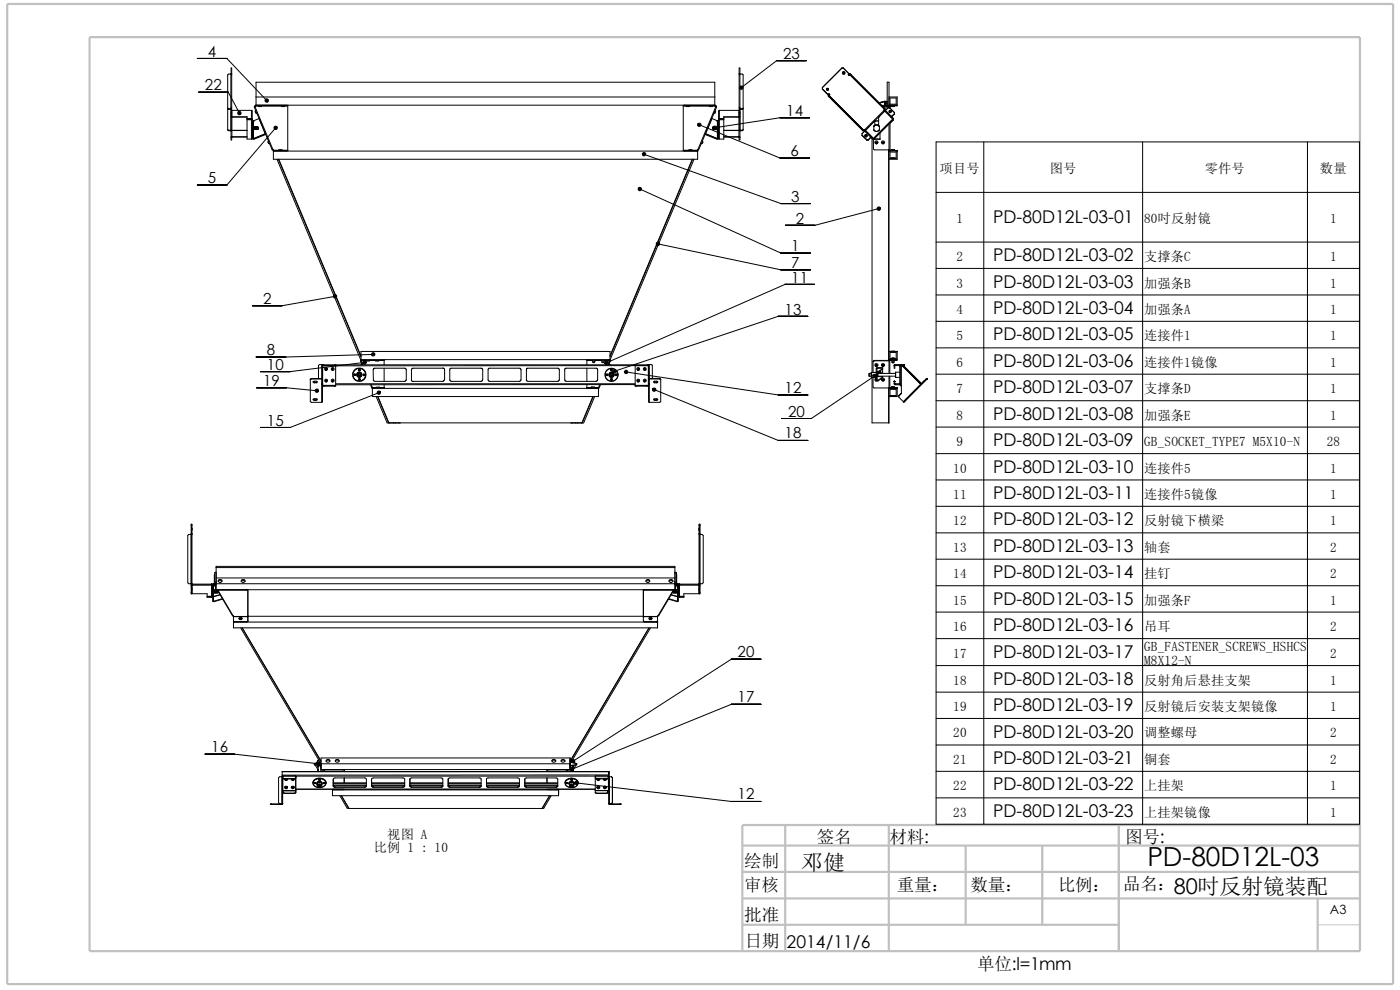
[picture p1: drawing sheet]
<svg xmlns="http://www.w3.org/2000/svg" width="297mm" height="210mm" viewBox="0 0 297 210" stroke-linecap="round" stroke-linejoin="round" font-family="sans-serif">
<defs><g id="words">
<text font-size="5.6" x="243.4" y="183.7">PD-80D12L-03</text>
<g font-size="4.6">
<text x="170" y="184.5">邓健</text>
<text x="249" y="189.7">80吋反射镜装配</text>
</g>
<g font-size="3.7">
<text x="210.7" y="47.3">PD-80D12L-03-01</text>
<text x="210.7" y="55.4">PD-80D12L-03-02</text>
<text x="210.7" y="61">PD-80D12L-03-03</text>
<text x="210.7" y="66.6">PD-80D12L-03-04</text>
<text x="210.7" y="72.2">PD-80D12L-03-05</text>
<text x="210.7" y="77.8">PD-80D12L-03-06</text>
<text x="210.7" y="83.4">PD-80D12L-03-07</text>
<text x="210.7" y="89">PD-80D12L-03-08</text>
<text x="210.7" y="94.6">PD-80D12L-03-09</text>
<text x="210.7" y="100.2">PD-80D12L-03-10</text>
<text x="210.7" y="105.8">PD-80D12L-03-11</text>
<text x="210.7" y="111.5">PD-80D12L-03-12</text>
<text x="210.7" y="117.1">PD-80D12L-03-13</text>
<text x="210.7" y="122.7">PD-80D12L-03-14</text>
<text x="210.7" y="128.3">PD-80D12L-03-15</text>
<text x="210.7" y="133.9">PD-80D12L-03-16</text>
<text x="210.7" y="139.6">PD-80D12L-03-17</text>
<text x="210.7" y="145.2">PD-80D12L-03-18</text>
<text x="210.7" y="150.8">PD-80D12L-03-19</text>
<text x="210.7" y="156.5">PD-80D12L-03-20</text>
<text x="210.7" y="162.1">PD-80D12L-03-21</text>
<text x="210.7" y="167.6">PD-80D12L-03-22</text>
<text x="210.7" y="173.3">PD-80D12L-03-23</text>
<text x="173.3" y="178.8">签名</text>
<text x="188.7" y="178.8">材料:</text>
<text x="238.7" y="178.8">图号:</text>
<text x="157.9" y="183.9">绘制</text>
<text x="157.9" y="189">审核</text>
<text x="190.2" y="189">重量：</text>
<text x="205.9" y="189">数量：</text>
<text x="224.4" y="189">比例：</text>
<text x="238.3" y="188.8">品名：</text>
<text x="157.9" y="195.4">批准</text>
<text x="158" y="200.8">日期</text>
<text x="166.9" y="201.2">2014/11/6</text>
<text x="207.3" y="205.7">单位:l=1mm</text>
</g>
<g font-size="3.2">
<text x="44.1" y="12">4</text>
<text x="166.1" y="12.5">23</text>
<text x="43.5" y="19.2">22</text>
<text x="166.8" y="24.6">14</text>
<text x="167.7" y="33.1">6</text>
<text x="44.1" y="38.9">5</text>
<text x="167.8" y="42.8">3</text>
<text x="168.8" y="47.4">2</text>
<text x="167.8" y="53.3">1</text>
<text x="167.8" y="56.8">7</text>
<text x="167.8" y="59.9">11</text>
<text x="55.8" y="64.5">2</text>
<text x="166.5" y="66.7">13</text>
<text x="56.6" y="75.4">8</text>
<text x="55.8" y="81.9">19</text>
<text x="56.6" y="78.4">10</text>
<text x="166.5" y="83.4">12</text>
<text x="167.2" y="88.4">20</text>
<text x="56.6" y="90.3">15</text>
<text x="166.5" y="93">18</text>
<text x="156.5" y="139.4">20</text>
<text x="156.5" y="149">17</text>
<text x="44.8" y="159.6">16</text>
<text x="156.5" y="169.6">12</text>
</g>
<g font-size="2.8">
<text x="199.3" y="36.7">项目号</text>
<text x="222.7" y="36.7">图号</text>
<text x="255.6" y="36.7">零件号</text>
<text x="280" y="36.7">数量</text>
<text x="202.9" y="47.3">1</text>
<text x="242.7" y="47.3">80吋反射镜</text>
<text x="282.2" y="47.3">1</text>
<text x="202.9" y="55.4">2</text>
<text x="242.7" y="55.4">支撑条C</text>
<text x="282.2" y="55.4">1</text>
<text x="202.9" y="61">3</text>
<text x="242.7" y="61">加强条B</text>
<text x="282.2" y="61">1</text>
<text x="202.9" y="66.6">4</text>
<text x="242.7" y="66.6">加强条A</text>
<text x="282.2" y="66.6">1</text>
<text x="202.9" y="72.2">5</text>
<text x="202.9" y="77.8">6</text>
<text x="242.7" y="72.2">连接件1</text>
<text x="242.7" y="77.8">连接件1镜像</text>
<text x="282.2" y="72.2">1</text>
<text x="282.2" y="77.8">1</text>
<text x="202.9" y="83.4">7</text>
<text x="242.7" y="83.4">支撑条D</text>
<text x="282.2" y="83.4">1</text>
<text x="202.9" y="89">8</text>
<text x="242.7" y="89">加强条E</text>
<text x="282.2" y="89">1</text>
<text x="202.9" y="94.6">9</text>
<text x="242.7" y="94.6">GB_SOCKET_TYPE7 M5X10-N</text>
<text x="281.5" y="94.6">28</text>
<text x="202.2" y="100.2">10</text>
<text x="242.7" y="100.2">连接件5</text>
<text x="282.2" y="100.2">1</text>
<text x="202.2" y="105.8">11</text>
<text x="242.7" y="105.8">连接件5镜像</text>
<text x="282.2" y="105.8">1</text>
<text x="202.2" y="111.5">12</text>
<text x="242.7" y="111.5">反射镜下横梁</text>
<text x="282.2" y="111.5">1</text>
<text x="202.2" y="117.1">13</text>
<text x="242.7" y="117.1">轴套</text>
<text x="282.2" y="117.1">2</text>
<text x="202.2" y="122.7">14</text>
<text x="242.7" y="122.7">挂钉</text>
<text x="282.2" y="122.7">2</text>
<text x="202.2" y="128.3">15</text>
<text x="242.7" y="128.3">加强条F</text>
<text x="282.2" y="128.3">1</text>
<text x="202.2" y="133.9">16</text>
<text x="242.7" y="133.9">吊耳</text>
<text x="282.2" y="133.9">2</text>
<text x="202.2" y="139.5">17</text>
<text x="242.7" y="138.1">GB_FASTENER_SCREWS_HSHCS</text>
<text x="242.7" y="141">M8X12-N</text>
<text x="282.2" y="139.5">2</text>
<text x="202.2" y="145.2">18</text>
<text x="242.7" y="145.2">反射角后悬挂支架</text>
<text x="282.2" y="145.2">1</text>
<text x="202.2" y="150.8">19</text>
<text x="242.7" y="150.8">反射镜后安装支架镜像</text>
<text x="282.2" y="150.8">1</text>
<text x="202.2" y="156.4">20</text>
<text x="242.7" y="156.4">调整螺母</text>
<text x="282.2" y="156.4">2</text>
<text x="202.2" y="162.1">21</text>
<text x="202.2" y="167.6">22</text>
<text x="242.7" y="162.1">铜套</text>
<text x="242.7" y="167.6">上挂架</text>
<text x="282.2" y="162.1">2</text>
<text x="282.2" y="167.6">1</text>
<text x="202.2" y="173.3">23</text>
<text x="242.7" y="173.3">上挂架镜像</text>
<text x="282.2" y="173.3">1</text>
<text x="82.2" y="177.9">视图 A</text>
<text x="79.3" y="180.7">比例 1 : 10</text>
</g>
<text font-size="2.7" x="282.1" y="193.8">A3</text>
</g></defs>
<path d="M279.5 196.2h9" fill="none" stroke="#c0c0c0" stroke-width=".21"/>
<g fill="none" stroke="#c0c0c0" stroke-width=".47">
<path d="M1.5 .8h294v207.9h-294zM19 7.9h269.5v193.9h-269.5zM157.5 179.4h131M166.6 175v26.8M188.6 175v26.8M204.9 179.4v16.8M221.1 179.4v16.8M237.4 175v26.8M288.5 175h-131v26.8M157.5 185h131M157.5 190.6h131M157.5 196.2h79.9"/>
<path d="M279.5 190.6v11.2"/>
</g>
<g fill="none" stroke="#000" stroke-width=".21">
<path d="M41.9 12.4h6.2l8.5 8.9M42.2 19.6h6.2l2.4 4.4M49 15.7h.1M49.1 15.8v-.1h-.6l-.2 .2v11.7l.2 .1M156.8 15.8l.6-.1 .2 .2v11.7l-.2 .1M156.8 15.7h.2M171 12.9h-6.2l-7.5 5.7M174.5 18.9h.1M174.5 18.9l1.2 1.2M174.5 18.6v.3M174.5 18.6h.1M175.3 19l.1-.2h.2l.2 .2"/>
<path d="M175.7 19.1a.21 .21 0 0 1-.4-.1 .21 .21 0 0 1 .3-.3 .21 .21 0 0 1 .1 .3v.1M175.9 19.9l-.2 .2M175.9 19.9l.1 .2-.1 .1M175.9 19.9h.1M178.8 15.5a.23 .23 0 0 1 .2-.2 .23 .23 0 0 1 .2 .2M178.9 14.4l1.2 1.3M178.9 14.4h-.3l-4.1 4.2M180.1 15.7h.1M180.1 15.7l-.1 .1 .1 .2M180.1 16h.1M180.3 15.8h.1M180.3 15.8l7.3 7.4"/>
<path d="M180.3 15.8l-.2 .2M180.3 15.8l7.2 7.2M180.4 15.7l-.1 .1M180.4 15.7h.1M180.4 15.7l7.3 7.4M180.6 15.9l-.2 .1M48.3 22.9l.2 .2M48.3 23l.2 .2M48.3 27.5l.2 .1M48.5 23.1h.5M48.5 23.2h.5M48.5 27.7h.5"/>
<path d="M48.5 23.1v.1M48.5 27.6v.1M49 23.1h.1M49 23.2h.1M49 27.5l.1 .1h3.3M49 24.2h.1M49 23.9h.1M49 22.9h.1M49.1 27.6h-.6M49.1 24.7l-.1 .1h3.4M49.1 24.7l3.3 .1v4.7h.9M49.1 23.4l.1 .1"/>
<path d="M49.1 27.6l-.1 .1M49.1 24.7v-10.3h-.1v13.3M49.2 29.1h-.1M49.2 29.1v-5.7h4.1v6.1M49.2 29.1h3.2M52.4 25.2l.9 .1M52.4 25.1h1.1v.2M52.4 29h-3.3l-.1 .1h.1M52.4 27.7h-3.3l-.1 2h.1v-.6M52.4 25.3h1.1M53.1 25.2v.1M53.3 23.5h.2v5.9l-.2 .1"/>
<path d="M53.5 25.3l-.1 .1h-1M53.5 26.8v.8M53.7 26.9l.1 .1M53.8 27v.4M53.8 29.4h.1M53.8 29.4l-.1 .1M53.8 27l-.1-1.3v3.8M53.8 27.4h.9M53.8 27h.9M53.8 27.4l-.1 .1M53.8 27.4v.1M53.8 27.4v2"/>
<path d="M53.8 27v.5M53.8 27.4l.1 .1M53.8 26.9v.1M53.8 26.9l.1 .1M53.8 26.9l.1 .6M53.9 27v.4M53.9 27.5h.7M53.9 27.4l.1 .1M53.9 26.9v.1M53.9 27.4v.1M53.9 26.9l.1 .1M53.9 26.9l.1 .6"/>
<path d="M54 27v.4M54 27.4l.1 .1M54 26.9v.1M54 27.4v.1M54 26.9l.1 .1M54 26.9l.1 .6M54.1 27v.4M54.1 27.4v.1M54.1 26.9v.1M54.1 26.9v.6M54.1 22.6l-.2 .1 3.8 9.1 .2-.1M54.1 22.6h.1v-.3h97.5v.3h.1"/>
<path d="M54.1 22.6l3.8 9.1M54.1 27l.1 .4M54.2 27.4v.1M54.2 26.9l-.1 .1M54.2 27.4l-.1 .1M54.2 26.9v.1M54.2 26.9v.6M54.2 27l.1 .4M54.2 22.4l-.2 .1 .1 .1M54.3 27.4v.1M54.3 26.9l-.1 .1M54.3 27.4l-.1 .1"/>
<path d="M54.3 26.9v.1M54.3 23.5a.34 .34 0 0 0-.1 .3 .34 .34 0 0 0 .3 .2M54.3 26.9v.6M54.3 27l.1 .4M54.3 20.6h97.3M54.3 22.3v-4.9h97.3v4.9M54.4 27.4v.1M54.4 26.9l-.1 .1M54.4 27.4l-.1 .1M54.4 26.9v.1M54.4 26.9v.6M54.4 27v.4"/>
<path d="M54.4 27.4l.1 .1M54.4 26.9l.1 .1M54.4 26.9l.1 .6M54.4 22.3v.1M54.5 27v.4M54.5 26.9v.5M54.5 26.9v.1M54.5 27.4v.1M54.5 26.9l.1 .1M54.5 26.9l.1 .6M54.6 27v.4M54.6 27.4l.1 .1"/>
<path d="M54.6 26.9v.1M54.6 26.9l.1 .4M54.6 27l.1 .4M54.7 26.9v.1M54.7 27.1v.2M54.7 27.1v.3M54.7 27.3v.2M54.7 26.9v.2M54.7 27v.4M54.7 27.3v.1M54.7 27v.3M54.7 27v.5"/>
<path d="M54.9 22.4v.2h.6v-.2M54.9 22.5l-.7-.1h6.8l-.6 .1M54.9 25.1h.1M54.9 25.1l-1 .6h-.3v3.8h.1M54.9 25.1l1.4 3.3M55.5 22.5h4.3M56.3 28.4h.1M56.3 28.4l-2.5 1M56.3 28.4v.1l-2.5 1v-.1M56.9 29.9v.1a.39 .39 0 0 0 .3 .5M57.9 31.7l.1 .3M57.9 31.7l.1 2.1h90v-2.1"/>
<path d="M58 32h90M58.2 31.9v.1M58.5 27.1l-10.4 12.1h-6.2M58.8 33.8l17.8 42.7M59.1 33.8l17.5 41.9M59.1 33.8l17.5 41.7M59.2 31.9v-.2h.6v.2M59.2 31.9h-1.2h3h-1.2M59.8 22.4v.2h.6v-.2M60.8 22.3v.1M60.8 31.9v.1M61 22.3v9.7"/>
<path d="M136.6 32.7l29.1 10.5h6.2M144.9 22.3v9.7M145.2 22.3v.1M145.2 31.9v.1M145.6 22.4v.2h.6v-.2M145.6 22.5l-.7-.1h6.8l-.6 .1M146.2 31.9v-.2h.6v.2M146.2 31.9h-1.3h3.1h-1.2M146.2 22.5h4.3M146.9 33.8l-17.5 41.7M146.9 33.8l-17.5 41.9M147.2 33.8l-17.8 42.7"/>
<path d="M147.8 31.9v.1M148 31.7h.1M148.1 31.7l-.1 .3M148.3 26.5l17.2 7h6.2M149 29.9l.1 .3-.3 .3M149.7 28.4h.1M149.7 28.4l-.1 .1 2.5 1 .1-.1M149.7 28.4l2.5 1M150.5 22.4v.2h.6v-.2M151 25.1h.1M151 25.1l1.1 .6h.3v3.8h-.2M151 25.1l-1.3 3.3"/>
<path d="M151.3 27v.3M151.3 27v.1M151.3 27.1v.3M151.3 27v.4M151.3 26.9v.1M151.3 27.4v.1M151.3 27.1v.2M151.3 26.9v.2M151.3 26.9v.5h.9M151.3 27.3v.2M151.3 27.1v.4M151.3 27l.1 .4"/>
<path d="M151.3 27h.9M151.3 27.5h.8M151.4 26.9v.1M151.4 27.4l-.1 .1M151.4 26.9l-.1 .1M151.4 27.4v.1M151.4 26.9v.6M151.4 27l.1 .4M151.5 26.9v.1M151.5 27.4l-.1 .1M151.5 26.9l-.1 .1M151.5 27.4v.1"/>
<path d="M151.5 26.9v.6M151.5 27l.1 .4M151.5 22.3v.1M151.6 26.9v.1M151.6 27.4l-.1 .1M151.6 26.9l-.1 .1M151.6 27.4v.1M151.6 26.9v.6M151.6 27v.4M151.6 26.9l.1 .1M151.6 27.4l.1 .1M151.6 26.9l.1 .6"/>
<path d="M151.7 27v.4M151.7 26.9l.1 .1M151.7 27.4v.1M151.7 26.9v.1M151.7 27.4l.1 .1M151.7 23.5v.5h-.2M151.7 26.9l.1 .6M151.7 22.4l.3 .1-.1 .1M151.8 27v.4M151.8 26.9v.1M151.8 27.4v.1M151.8 26.9l.1 .5"/>
<path d="M151.8 26.9v.5M151.8 27l.1 .4M151.8 22.6l.2 .1-3.8 9.1-.2-.1M151.8 22.6l-3.8 9.1M151.9 26.9v.1M151.9 26.9l.1 .6M151.9 27l.1 .4M152 27.4v.1M152 26.9v.6M152 27v.4M152 26.9v.1M152 26.9l.1 .6z"/>
<path d="M152.1 26.9v.1M152.1 26.9v.6zM152.1 27v.5M152.1 26.9v.6M152.1 26.9l.1 .5M152.1 27l.1 .4M152.1 26.9l.1 .1M152.2 27v.4M152.2 29.4h.1M152.2 25.7h.1M152.2 29.4v.1M152.2 27.4v.1"/>
<path d="M152.2 25.7v3.8M152.2 26.9v.1M152.4 27.5v.1M152.4 26.8v.8M152.4 26.8v.1M152.4 26.8h.1M152.4 27.6h.1M152.4 25.3l.1 .1h1M152.4 25.3h1.1M152.6 23.5h-.2v5.9l.2 .1M152.9 25.2v.1M153.5 25.2l-.9 .1"/>
<path d="M153.5 25.1h-1l-.1 .2M153.5 29h3.3l.2 .1h-.2M153.5 27.6l3.5 .1M153.5 27.7h3.3M153.5 29.1h3.3M156.8 27.7l.2 .1v1.9h-.2v-.6M156.8 29.1h.1M156.8 29.1v-5.7h-4.2v6.1M156.8 24.7h.2l-.2 .1h-3.3M156.8 24.7l-3.3 .1v4.7h-.9M156.8 23.4v.1M156.8 24.7v-10.3h.2v13.3"/>
<path d="M156.8 24.2h.2M156.8 23.9h.2M156.8 22.9h.2M156.9 27.6h.5M157 23.1h.1M157 23.2h.1M157 27.5l-.2 .1M157 23.1h.4M157 23.2h.4M157 27.7h.4M157.4 23.1v.1M157.4 27.6v.1"/>
<path d="M157.6 22.9l-.2 .2M157.6 23l-.2 .2M157.6 27.5l-.2 .1M171.7 25h-6.2l-13.9 2.1M175.7 20.1h.1M175.7 20.4l7.4 7.3M175.7 20.4h.1M175.9 20.2h.1M175.9 20.2l-.2 .2M175.9 20.2l7.3 7.4M175.9 20.3l-.2 .1M175.9 20.3l7.3 7.3"/>
<path d="M176 20.4l-.1 .1M182.9 28.7l1 1h.3M182.9 28.7h.1M182.9 28.4h.1M182.9 28.4v.3M183 27.5l.1 .2M183.1 27.7h.1M183.2 27.6l-.1 .1M183.2 27.6h.1M183.4 27.5h.1M183.4 27.5l-.2 .1M183.4 27.5l.1 .1"/>
<path d="M183.4 27.5l.2 .1M183.4 27.6h.1M183.4 27.6h.2M183.4 27.8h.1M183.4 27.8l1.3 1.3M183.4 27.8l-.5 .6M183.6 27.6v.1M183.6 28.7a.21 .21 0 0 1 .3 0 .21 .21 0 0 1-.1 .3 .21 .21 0 0 1-.3-.2M183.6 28.7l-.1 .1M183.6 27.7l-.2 .1M183.6 27.7h.1M183.6 27.7l1.7 1.7"/>
<path d="M183.6 27.7l-.1 .1M184.7 29.1h.1M184.7 29.1l-.5 .6M184.8 29.1h-.1M184.8 29.1h.1M184.8 29.1l.2 .2v49.7M184.8 29.1l.4 .4M184.9 29l-.2 .1M185.2 29.5h.1M185.3 29.4h.1M185.3 29.4l-.1 .1M185.3 29.5v2.1l.2 .2 3.3-.1"/>
<path d="M185.4 25.9h.1M185.3 29.5h.1M185.3 29.4v.1M185.4 26.8l.4-.3h.5l.3 .3M185.4 27.6l.5 .3 .7-.3M185.4 26.8h.1M185.4 27.6h.1M185.4 26.8v.8M185.4 25.9l-1.8 1.8M185.5 29.5h1.2M185.6 25.7h.1M185.5 25.7h.9"/>
<path d="M185.5 25.7l-.1 .2M185.5 25.7h.1M185.6 25.7v.9M185.8 30.3h.2M185.8 30.3v.1M185.8 30.2h.2M185.9 30.2h.1M185.9 30.2l-.1 .1M185.9 30.2l.1 .1M186 30.3v.1M186 30.3h.1M186.1 30.3l-.3-.1v.1"/>
<path d="M186.1 30.3l-.1 .1M186.4 24.8h.1M186.4 24.9v1.7M186.6 26.8h.1M186.6 27.6h.1M186.6 26.8v.8M186.6 24.6h.1M186.7 28.2v1.3h-1.4M187 22.4h.8M187.2 22.5h1.3M187.2 30.3v.1M187.2 30.3h.2"/>
<path d="M187.2 30.2h.2M187.3 30.2h.1M187.3 22.6h1.5M187.3 30.2l-.1 .1M187.3 30.2l.1 .1M187.4 30.3v.1M187.5 30.3l-.3-.1v.2M187.5 30.3l-.1 .1M187.5 23.4l.2 .1M187.5 23.4l.1 .1M187.5 23.4h.1M187.5 23l.2 .2"/>
<path d="M187.5 23.4l-4.1 4.1M187.6 23.5h.1M187.6 23.2h.1M187.6 22.9l-.1 .1M187.6 23.2l-.1 .2M187.7 23.5h.1M187.7 21.6h.1M187.7 21.6v.8M187.7 21.6l-1.1 .3M187.7 23.5l1.3 1.3M187.7 23.5l-1.3 1.3M187.7 23.5l1.7 1.8"/>
<path d="M187.7 23.1h.1M187.7 23.1v.1M187.8 21.6v.8M187.8 23.4h.1M187.8 23.4l1.7 1.7M187.8 23.4l-4.2 4.2M187.8 23.4l-.1 .1M187.8 23.4v.1M187.8 23.5h-.1M187.8 23.5h.1M188.1 21.5l.1 .1M188.2 21.5l-1.7 .3"/>
<path d="M188.2 21.8v.2M188.2 21.6v.8M188.2 22.4v-5h.4v5.5M188.5 31.8v44.7M188.6 20.6h1.7v1.8l-1.7 .1M188.6 32h1.8M188.6 26.3v52.9M188.6 23.7a.2 .2 0 0 0 .3 .1 .2 .2 0 0 0 .1-.2 .2 .2 0 0 0-.2-.1v.4M188.6 22.5v.1M188.6 22.5l.2-.2v.6M188.6 31.9h1.8M188.6 31.8v.1"/>
<path d="M188.7 22.9l1 1M188.8 22.9h-.4l-.6 .5M188.8 22.6l-1.4 .1M188.8 26.1v5.9l-.2-.1M188.8 20.8h1.3v1.3h-1.3zM188.8 32.3h1.3v1.3h-1.3zM189 33.6h.9zM189 24.8l.4 .4M189.1 24.7h.1M189.1 24.7l-.1 .1M189.1 22.4v.2h.6v-.2M189.1 31.7v.2h.6v-.2"/>
<path d="M189.1 31.7h.6zM189.3 31.7h.3zM189.4 25.3l.1 .1M189.4 25.3h.1M189.4 25.2v.1M189.4 25.2h.1M189.5 25.1l-.1 .2M189.5 25.1h.1M189.5 25.4h.1M189.5 25.4l-4.1 4.1-.1-.1M189.5 25.1l-4.2 4.3M189.7 24.2h.1"/>
<path d="M189.7 23.9h.1M189.7 23.9v.3M189.7 24.2l-.6 .5M190.1 22.3v.1M190.1 31.9v.1M190.3 22.3h-2.2l.4 .1v.2M190.3 31.9v1.9h-1.7M198.6 30.1h89.8v144.7h-89.8zM208.7 30.1v144.7M242.4 30.1v144.7M277.4 30.1v144.7M135.7 40.1l30 13.6h6.2"/>
<path d="M139.6 51.7l26.1 5.5h6.2M186.4 44.2l-13.5 3.6h-6.3M198.6 51.4h89.8M198.6 56.9h89.8M198.6 40.8h89.8M68.2 77.3l.2 .1v7.9h-.2M68.2 77.3v8M68.2 77.3h-.4l-.2 .2v2.8M68.4 77.4h69.2M68.4 77.6h.1M68.5 77.6h66.2M68.5 77.6h2.7"/>
<path d="M68.5 77.4v4.3M68.7 77.4v.2M71 77.4v.2M71.1 62.9l-11.3 2h-6.2M71.2 77.4v4.5h-2.7v-.1M75.8 79.4v.4l.4 .2 .3-.1 .2-.4-.1-.3-.4-.2-.3 .1-.1 .4M76 79.5l.4-.2 .1 .2-.4 .2zM76.4 78.5l-.3 .1M76.4 78.4l-.3 .2M76.6 76.5h.1M76.6 76.5h-.1l.3 .9M76.6 76.5h4.9"/>
<path d="M76.6 76.5l.4 .9M76.6 76.3h52.8v-1.8h-52.8v2M76.7 77.1l-.1 .3M76.7 79.5l-.2 .4h-.6l-.2-.2v-.4l.2-.3h.6l.3 .5-.2-.5h-.6l-.3 .3v.4l.2 .2 .3 .2 .4-.2 .2-.4M76.8 76.3v.2M77.3 76.9l-15.7 1.9h-6.4M77.6 79.5l-.2 .7-.6 .5-.9 .1-.6-.3-.4-.7v-.6l.3-.7 .4-.3 .9-.1 .5 .2 .4 .4 .2 .8v-.5l-.5-.6-.5-.3h-.7l-.9 .6-.2 .4v.7l.7 .9 .4 .2h.7l.7-.6 .3-.8M77.8 76.5v.1h.6v-.1M79.2 75.2l-18.6 .5h-6.2M79.2 78.2l6.8-.1 .2 .3-.1 2.3-.2 .2h-6.5l-.2-.2zM79.7 76.5v.1h.6v-.1M81.3 76.3v.2"/>
<path d="M81.5 76.5h.1M81.5 76.3v1.1M81.5 78.1v2.8M87.3 78.4v2.3l.4 .2M93.9 78.1h-6.4l-.2 .3M93.9 78.1h.2l.2 .3v2.2l-.2 .3h-6.4M95.5 78.2l6.7-.1 .2 .3v2.3l-.3 .2h-6.5l-.2-.2zM103.6 78.1h6.7l.2 .3v2.3l-.3 .2h-6.5l-.2-.2zM111.7 78.2l6.7-.1 .3 .3-.1 2.3-.3 .2h-6.5l-.1-.2zM119.8 78.2l6.8-.1 .2 .3-.1 2.3-.3 .2h-6.4l-.2-.2zM124.5 76.3v1.1M124.5 78.1v2.8"/>
<path d="M124.7 76.3v.1M125.6 76.4v.2h.7v-.2M125.8 76.6v.3h.3v-.3M126.3 76.5h1.3M127.6 76.4v.2h.6v-.2M127.7 76.6v.3h.4v-.3M128.2 76.5h1.2M129.2 76.3v.1M129.2 77.1l.1 .3M129.3 79.5l.1 .3 .3 .1 .3-.1 .1-.3-.1-.4-.3-.1-.4 .2v.3M129.4 76.4h-4.9l1.1 .1M129.4 76.4v.1"/>
<path d="M129.4 76.5h.1l-.4 .9M129.4 76.5l-.4 .9M129.4 76.3v.1M129.6 78.5l.2 .1M129.6 79.3l.4 .2-.1 .2-.4-.2zM129.6 78.4l.2 .2M132.8 78.9l32.3 4.9h6.3M134.7 77.6h.1M134.7 77.6h2.8M134.7 77.4v4.5h2.7v-.1M135 77.4v.2M137.3 77.4v.2"/>
<path d="M137.5 77.6h.1M137.5 77.4v4.3M137.8 77.3l-.2 .1v7.9h.2M137.8 77.3v8M137.8 77.3l.6 .2v2.8M171.4 67.1h-6.3l-34.7 11.6M172.8 60.3h-6.3l-37.8 16.7M184.4 79.2v.6M184.4 79.2h.4M184.4 79.8h.4M184.8 79v1h.2M185 79.6l-.2 .1 .2 .3"/>
<path d="M185 79l-.2 .2 .2 .4M185 79h.9M185 79.6h.9M185.2 76.7v2.3M185.4 76.5h.1M185.4 76.5l-.2 .2M185.5 79.8l-13.4 9h-6.3M185.8 77.5v.1M185.8 77.6h.2M185.8 77.6h.1M185.9 77.4h.1M185.9 77.4l.1 .2"/>
<path d="M185.9 77.4l-.1 .1M185.9 77.4l-.1 .2M186 77.6h.1M186 79.1h.3v.8M186 79.9h1.2M186.1 79.1v.8M186.1 79l-.1 1.6M186.1 79.9h.1M186.1 77.5l-.3-.1v.2M186.1 77.5l-.1 .1M186.1 79.2v-1.2h1.1v1.2M186.1 79.8v1"/>
<path d="M186.3 79.2h3.7M186.3 79.8h3.7M186.3 79h-1.5h.2M186.3 78.8h-.3l-.1 .2M186.3 79.1l.1 .1M186.3 79.1a.3 .3 0 0 1 .4-.3 .3 .3 0 0 1 .2 .4M186.3 78.8v.2M186.4 78.9l-.1 .2M186.4 79.1h.1M186.5 79.2l-.1-.1a.18 .18 0 0 1 .3-.1 .18 .18 0 0 1 .1 .2M186.6 78.7l.3 .2v.2M186.8 79.1h.1"/>
<path d="M187.2 77.5v-.1l.3 .1M187.2 77.6h.2M187.2 78.2l-.9 .6M187.2 77.6h.1M187.2 79.8v.3l-.9 .7M187.2 78.3l-.9 .7M187.2 80l-.9 .6M187.3 78.1h-1.4v2.5M187.3 77.4h.1M187.3 77.4l-.1 .2M187.3 77.4l.1 .2M187.4 77.6h.1"/>
<path d="M187.5 77.5l-.1 .1M188.6 76.5l.2-.2v.2M188.6 79.8v9.9h-3.6v-9.7M188.6 74.5h1.8M188.7 76.2l-.1 .3M188.8 76.5h-3.4M188.8 79.8l-.1 2.5h-3.3l-.2-.2v-2.1M188.8 76.3l-.2 .2M188.8 76.5v2.7M188.8 74.8h1.3v1.3h-1.3zM189 74.5h.9zM189.1 76.1l.1-.2h.5l.1 .2"/>
<path d="M189.1 76.5v.1h.6v-.1M189.2 76.1h.5zM189.3 76.9h.3zM189.3 76.6v.3M189.6 76.6v.3M189.6 76.9h.1M189.7 77.6h.1M189.9 77.4l-.2 .2M189.9 77.6h-.1M189.9 77.4h-.2v.7h.1v-.5M189.9 77.4h1M189.9 77.6h.9"/>
<path d="M189.9 77.4v.2M190 79.5v.6M190 79v.5M190 79.5v.5M190 79h.9M190 79h.1M190.1 76.3v.2M190.3 76.3v.2h-4.9M190.3 74.5v1.8h-1.7M190.8 77.4l.2 .2M190.8 77.6v-.2l.2 .2M190.8 77.6h.1"/>
<path d="M190.9 77.6h.2M190.9 77.6v3.8M191 77.6v4.1h.2M191 77.6h.2M191 77.6h.1M191 77.6h.3M191.1 77.6h.1M191.2 77.6h.1M191.2 77.4l-.2 .1M191.2 77.4l-.1 .2M191.2 77.4v6l-.5 .5M191.3 77.5l4.1 4"/>
<path d="M191.3 77.5h.1M191.3 77.5l-.1 .1M191.3 77.4v.1M191.3 77.4l.1 .2M191.3 77.4h.1M191.4 77.3l-.1 .2M191.4 77.3l-.2 .1M191.4 77.3h.1M191.4 77.3l.5 .1M191.4 77.3l4.1 4.1M191.4 77.3l-.1 .1M191.4 77.3l.2 .2"/>
<path d="M191.4 77.6l3.8 3.8M191.6 77.5l3.7 3.7M191.6 77.5l-.2 .1M191.6 77.4v.2h.3v-.2M198.6 62.6h89.8M198.6 68.2h89.8M198.6 73.8h89.8M198.6 79.4h89.8M54.4 82.3h6.3l6.5 .6M66 80.3v.1M66 80.3h2.2M66 80.4h2.2"/>
<path d="M66 80.4l-.2 .1M66 80.3l-.2 .1v4.8l.2 .1h2.2M66.4 81l.3 .1M66.4 84.7l.3 .1M66.7 84.9a.18 .18 0 0 1-.3-.1 .18 .18 0 0 1 .3-.2h.4a.18 .18 0 0 1 .2 .2 .18 .18 0 0 1-.2 .1M66.7 81.2l-.3-.1 .1-.2h.7l.1 .2-.2 .1M66.7 84.9h.4M66.7 81.2h.4M66.7 81.1v.1M66.7 84.8v.1M66.7 81.1h.4M66.7 84.8h.4"/>
<path d="M67.1 81.1v.1M67.1 84.8v.1M67.3 81l-.2 .1M67.3 84.7l-.2 .1M68.2 81.4l.2 .1-.2 .1M68.2 81.5h.1M68.4 81.7h.1M68.5 81.5h-.3M68.5 81.7h2.7l-2.7 .1M68.5 81.7v.1M68.7 81.8v.1M71 81.8v.1"/>
<path d="M71.2 81.4h63.5M76.4 80.4l-.3 .1M76.4 80.4l-.3 .2M78.6 81.6l.3 .7h.1M78.7 81.6l.3 .7M79 82.3v.1M79.2 82.3v.1M79.8 84.1l2.3 5.6h41.7l2.4-5.6M79.9 82.3v-.2h.6v.2M79.9 82.2l-.9 .1M80.1 84.1l2.3 5.6M80.2 84.1l2.3 5.6"/>
<path d="M80.3 83.3l-18.7 7.4h-6.4M80.5 82.2l1 .1h-2.5M81.3 82.3v.1M81.5 81.6v.8M124.5 81.6v.8M124.7 82.3v.1M125.4 82.3v-.2h.7v.2M125.4 82.2l-.9 .1h2.5M125.8 84.1l-2.4 5.6M125.9 84.1l-2.4 5.6M126.1 82.2l.9 .1M126.7 82.3v.1"/>
<path d="M127 82.3v1.8h-48v-1.7h48M127.2 81.6l-.2 .7M127.4 81.6l-.3 .7h-.1M129.6 80.4l.2 .2M129.6 80.4l.3 .1M134.7 81.6h-63.5M135 81.8v.1M137.2 81.8v.1M137.4 81.7v.1M137.5 81.7h.1M137.5 81.7h-2.8l2.7 .1M137.6 81.5l.2 .1"/>
<path d="M137.6 81.5h.1M137.7 81.5h.1M137.8 81.5h.1M137.8 81.4l-.2 .1M137.8 80.4h2.2M137.8 80.3h2.2M138.7 81l.2 .1M138.7 84.7l.2 .1M138.8 82.6l26.3 10.8h6.3M138.9 84.9a.17 .17 0 0 1-.2-.1 .17 .17 0 0 1 .2-.2h.5a.17 .17 0 0 1 .1 .2 .17 .17 0 0 1-.2 .1M138.9 81.2a.17 .17 0 0 1-.2-.2 .17 .17 0 0 1 .2-.1h.4a.17 .17 0 0 1 .2 .1 .17 .17 0 0 1-.2 .2M138.9 84.9h.4"/>
<path d="M138.9 81.2h.4M138.9 81.1h.4M138.9 84.8h.4M138.9 81.1v.1M138.9 84.8v.1M139.3 81.1v.1M139.3 84.8v.1M139.5 81l-.2 .1M139.5 84.7l-.2 .1M140 80.3l.2 .1v4.8l-.2 .1h-2.2M140 80.3v.1M140 80.4l.2 .1"/>
<path d="M185 80h.9M185.8 80.6h.1M185.8 80.6l.1 .1M185.8 80.6v.1M185.9 80.2a.32 .32 0 0 0-.3 .5 .32 .32 0 0 0 .5 .1M185.9 80.6l.2 .2M185.9 80.5l-.1 .1 .2 .1M185.9 80.6h.1M185.9 80.5l-.1 .2M185.9 80.6h-.1M186 80.6h.3M186.1 80.8h.2"/>
<path d="M186.3 80.6v.2M187.2 80.6h.3M187.2 80.6v.1M187.2 80.6h.2M187.3 80.5l-.1 .2M187.3 80.5l.1 .1M187.3 80.5l-.1 .1M187.4 80.6v.1M187.5 80.6l-.1 .1M188.5 82.3v7.4M188.6 82.4h1.8M188.8 82.3h.1"/>
<path d="M188.8 82.3v.1l-.2-.1M188.8 82.3h1.5M188.8 82.6h1.3v1.3h-1.3zM188.8 83.9h1.3M189 83.9h.9zM189.1 82.1h.6v.2h-.6zM189.1 82.1h.6zM189.3 82.1h.3zM189.7 81.4l.2 .2M189.7 81.4h.1M189.8 81.4h.1M189.8 80.9v.5"/>
<path d="M189.9 80.9h-.2v.5M189.9 81.4v.2h.9M189.9 81.4h1M190 80.1h.9M190 80v.1M190.1 82.3v.1M190.3 82.3v.1M190.3 82.4v1.7h-1.7M190.7 83.9v.3l.9 1M190.7 83.9h.1M190.9 81.4l-.1 .2M190.9 81.4h.1"/>
<path d="M191.1 81.7l.1 .2M191.1 81.4l-.3 .2M191.2 81.7h.1M191.6 85.2l.1 .1M191.7 85.3h.1M191.9 85.2l-.1-.1-.1 .2M191.9 85.2l-.1 .1h-.1M192.4 84.5l-.2 .3M192.4 84.5h.1M195.2 81.4l.2 .1M195.3 81.2l.2 .2M195.3 81.2l-.1 .2"/>
<path d="M195.4 81.5h.1M195.4 81.5l-3.7 3.8M195.5 81.4h.1M196.2 80.8l-.3 .3M196.6 80.5l-4.7 4.7M196.6 80.3h.1M196.6 80.3l.1 .1M196.6 80.3l-.1 .1 .1 .1M196.6 80.3l-5 4.9M196.6 80.3l-1.2 1.2M196.7 80.4h.1M196.7 80.4l-.1 .1"/>
<path d="M198.6 85h89.8M198.6 90.6h89.8M198.6 96.2h89.8M40.5 113.4h.2M40.5 113.4h-.5l-.2 .2v10l.2 .2h.5M40.5 113.4v10.4M40.6 113.2h.1M40.6 111.4h.1M40.7 112.1v.4zM40.7 111.2v14.7v-1.8M40.7 111.2h-.1v2.2M148.3 112.1v.4z"/>
<path d="M148.3 111.2h.2v12.7l-.2 .2v1.8zM148.3 113.2h.2M148.3 111.4h.2M148.4 113.4h.6l.2 .2v10l-.2 .2h-.6M198.6 101.8h89.8M198.6 107.4h89.8M198.6 113h89.8M198.6 118.6h89.8M40.5 123.8h.2M40.6 123.9l.1 .1M40.6 125.7h.1M40.6 124.3h.1"/>
<path d="M40.6 123.9h4.3M40.6 123.8v.1M40.7 124.8v.4zM43.9 126.5h1.1M44.9 126.5h-1M45 124.1h-4.4v1.8h3.3v.8h1M45 126.5l-.1 .2M45 124.1l-.1-.2v2.8l.1-.2M45 124.1h.1M45 125.7l.2 .1M45 124.1l.1 .1M45 125.1h.2"/>
<path d="M45 126.5h.1M45 124.1v2.4M45.1 125.1v.7M45.1 124.9h.2M45.3 126.6h.1M45.3 125.3v.4M45.3 123.9v3.7h-.2v-3.7M45.3 123.8l-.2 .1M45.3 126.5l1.4-.3zM45.3 125.7h.2M45.3 125.3h.1M45.3 125.7h.1"/>
<path d="M45.3 123.8v1.5M45.3 125.7v1.9M45.3 123.8h.2M45.4 125.7h.1M45.4 125.7l-.1-.5 .1 .5M45.4 125.2v.5M45.4 125.3v.4M45.4 125.2l.1 .5M45.4 125.2v.1M45.4 125.3l.1 .4M45.4 125.2h.1M45.5 125.2v.1"/>
<path d="M45.5 125.2v.5M45.5 124.1l.1 .1M45.5 124.1h.3M45.5 123.8h.1M45.5 123.9h-.4M45.5 123.7h.1M45.5 125.3l.1 .4M45.5 125.3h.6M45.5 124.2l.3 .5M45.6 125.7h.1M45.6 125.7h-.1M45.6 125.2v.1"/>
<path d="M45.6 125.2v.5M45.6 125.7h.7M45.6 125.2h6.8M45.6 121.9l-.1 2.2M45.6 123.9l.1 .2M45.6 125.3v.4M45.6 124.1h.1M45.6 125.7h.6M45.6 124v.2M45.6 125.2l.1 .1M45.6 125.2l.1 .5M45.6 124.2l.2 .3"/>
<path d="M45.6 124.2h.2M45.7 125.3v.4M45.7 125.7h.1M45.7 125.2v.1M45.7 125.2l.1 .1M45.7 125.2l.1 .5M45.8 125.3v.4M45.8 124h.1M45.8 124.9v.1M45.8 124v1l.2 .2M45.8 125.7h.1M45.8 125.2v.1"/>
<path d="M45.8 125.2v.5M45.8 123.8v.2M45.8 123.8l-.2 .1M45.8 125.3l.1 .4M45.8 121.5h.1M45.8 123.3v.1M45.8 120.1h97.4v5h-97.4zM45.8 123.8h97.4M45.8 122.6h97.4M45.8 121.3l-.2 .2v2.4M45.8 123.5v.2M45.8 120.4h97.4"/>
<path d="M45.9 125.7h.1M45.9 125.2l-.1 .1M45.9 125.7h-.1M45.9 125.2v.1M45.9 125.2v.5M45.9 125.3l.1 .4M46 125.7h.1M46 125.2l-.1 .1M46 125.7h-.1M46 125.2v.1M46 125.2v.5M46 125.1v.1"/>
<path d="M46 125.3l.1 .4M46.1 125.7h.1M46.1 125.2l-.1 .1M46.1 125.7h-.1M46.1 125.2v.1M46.1 125.2v.5M46.1 125.3v.4M46.1 125.2l3.2 5.4h.1M46.1 125.3l.1 .4M46.2 125.7h.1M46.2 125.6v.1M46.2 125.3v.3"/>
<path d="M46.2 125.4v.3M46.2 125.2l3.2 5.4M46.3 125.5v.2zM46.3 123.3l.1-.1a.51 .51 0 0 1 .7 .1M46.4 123a.35 .35 0 0 1 .6-.1 .35 .35 0 0 1-.1 .6 .37 .37 0 0 1-.5 0 .37 .37 0 0 1 0-.5zM47.2 127l-1.9 .6M47.2 127.1l-1.9 .5M49.4 130.6l.1 2.6h90l.1-2.6M49.5 130.8h.1M49.5 130.8h3.1M49.5 132h90M49.5 131.7l.2 .2"/>
<path d="M49.5 131.8l.2 .1M49.7 131.9h2.7M50.7 131.1l.2 .3a.29 .29 0 0 0 .3 0 .29 .29 0 0 0 .2-.3M50.9 131.1l.1-.1 .2 .2h-.3zM51 131.2h.1M51.1 133.2l17 28.9M51.2 123.3v-.1a.49 .49 0 0 1 .8 .1M51.3 123h.1a.34 .34 0 0 1 .5 0 .34 .34 0 0 1-.1 .5h-.2a.31 .31 0 0 1-.4-.1 .31 .31 0 0 1 .1-.4zM51.4 133.2l16.7 28.3M52.4 125.1v.1M52.5 125.1l-.1 .1M52.6 130.8h.1"/>
<path d="M52.6 130.6v.3M52.6 125.1v6.7l-.2 .1M52.6 131.7l-.2 .2M52.6 130.7h83.9M136.5 130.8h.1M136.5 130.6v.3M136.5 125.1v6.7M136.5 130.8h3M136.5 131.7l.2 .2M136.5 125.1l.2 .1M136.7 125.2h7M136.7 125.1v.1"/>
<path d="M136.7 131.9v.1M136.7 131.9h2.6M137 123.3l.1-.1a.49 .49 0 0 1 .7 .1M137.1 123h.1a.37 .37 0 0 1 .5 0 .37 .37 0 0 1 0 .5 .37 .37 0 0 1-.5-.1l-.2-.1zM137.7 131.1a.3 .3 0 0 0 .3 .3 .3 .3 0 0 0 .3-.3M137.7 133.2l-16.8 28.3M138 131.2h.1M138 133.2l-17.1 28.9M139.3 131.9v.1M139.5 130.8h.1M139.5 131.7l-.2 .2M139.5 131.8h.1"/>
<path d="M141.8 127.1l1.9 .5M141.9 127l1.8 .6M141.9 123.3l.1-.1a.49 .49 0 0 1 .7 .1M142 123h.1a.36 .36 0 0 1 .6 0 .36 .36 0 0 1-.2 .5 .33 .33 0 0 1-.5 0 .33 .33 0 0 1 0-.5zM142.4 126.2l1.3 .4zM142.8 125.5v.2M142.8 125.5v.2h1M142.8 125.4v.3M142.8 125.4v.1M142.8 125.5v.2zM142.8 125.7h.1M142.8 125.6l.1 .1"/>
<path d="M142.8 125.3v.3M142.8 125.6v.1M142.8 125.2l-3.2 5.4M142.9 125.3v.4zM142.9 125.7h.1M142.9 125.3l.1 .4M143 125.3v.4M143 125.2l-3.3 5.4h-.1M143 125.7h.7M143 125.3h.8M143 125.2v.1M143 125.7h.1"/>
<path d="M143 125.2v.5M143 125.3l.1 .4M143.1 125.2v.1M143.1 125.7h-.1M143.1 125.2l-.1 .1M143.1 125.7h.1M143.1 125.2v.5M143.1 125.3l.1 .4M143.2 125.2v.1M143.2 125.7h-.1M143.2 125.2l-.1 .1M143.2 125.7h.1"/>
<path d="M143.2 121.5v.1M143.2 125.2v.5M143.2 124h.1M143.2 123.5v.2M143.2 121.3l.3 .2v2.4M143.2 123.4h.1M143.2 125.3l.1 .4M143.2 123.8l.1 .2M143.2 123.8l.3 .1M143.3 125.2v.1M143.3 125.7h-.1M143.3 125.2l-.1 .1"/>
<path d="M143.3 125.7h.1M143.3 125.2v.5M143.3 124.1h.3M143.3 124.9l-.1 .1M143.3 124v1l-.3 .1M143.3 124.2h.1M143.3 125.3v.4M143.3 125.2l.1 .1M143.3 125.2l.1 .5M143.4 125.3v.4M143.4 124.1h.1M143.4 124.2l-.1 .3"/>
<path d="M143.4 125.2l.1 .1M143.4 125.7h.1M143.4 125.2v.1M143.4 125.2l.1 .5M143.4 124v.2M143.5 125.3v.4M143.5 125.2l.1 .1M143.5 125.7h.1M143.5 125.2v.1M143.5 125.2l.1 .5M143.5 123.9l-.1 .2M143.5 121.9l.1 2.2"/>
<path d="M143.6 125.3v.4M143.6 124.1l-.2 .1M143.6 124.2l-.3 .5M143.6 123.8h.1M143.6 123.7l.3 .2M143.6 125.2v.1M143.6 125.7h.1M143.6 125.2v.5M143.6 125.3l.1 .4M143.7 125.7h-.1M143.7 125.2l-.1 .1M143.7 125.2v.5"/>
<path d="M143.7 125.2v.1M143.7 125.3v.4M143.7 123.9l.1 3.7h.1v-3.7M143.7 123.8l.2 .1M143.7 126.6h.1M143.7 123.8v1.5M143.7 125.7v1.9M143.8 124.9h.1M143.9 125.1h.1M143.9 125.1v.7M144 124.1h.1M144 126.5h1.1"/>
<path d="M144 126.5l.1 .2M144 124.1v.1M144 125.7l-.1 .1M144 124.2h.1M144 124.1v2.4M144 126.5h.1M144.1 126.5h1M144.1 124.1h.1M144.1 123.9l-.1 .2M144.1 124.1h4.4v1.8h-3.4v.8h-1M144.1 123.9v2.8M148.3 124.8v.4z"/>
<path d="M148.3 125.7h.2M148.3 124.3h.2M148.5 123.9h-4.4M161.4 139.8h-6.2l-33.6 21.7M198.6 124.2h89.8M198.6 129.8h89.8M198.6 135.5h89.8M43.5 160h6.3l17.8 2M161.4 149.4h-6.2l-33.8 13.8M198.6 141.2h89.8M198.6 146.8h89.8M198.6 152.4h89.8"/>
<path d="M198.6 158h89.8M57.6 170.5v.1M59.8 164.8h-.5l-.2 .2v5.3l.2 .2h.6M59.8 164.8h.1M59.8 164.8v5.8l.1-.1M59.8 170.5h.1M59.8 170.5h-2.4v.1h2.4M59.9 164.4v.2M59.9 163.7v.7M59.9 163.7h69.3M59.9 164.8h.1M59.9 164.8v5.7"/>
<path d="M59.9 170.5h.1M59.9 168.9h.1M60 164.7l-.1 .1M60 167.7h-.1M60 164.6l-.2 .2M60 164.6v3.1M60 164.6h69.2M60 165l.2 .1M60 165.1l.2 .1M60 167.7h2.7M60.1 167.7v.1M60.1 168.1l.2 .1"/>
<path d="M60.1 167.8v.3l.2 .2M60.1 167.8h2.6M60.2 165.1h2.3M60.2 165.1v.1M60.2 165.2h2.3M60.3 168.2h2.2M60.3 168.2v.1M60.3 168.3h2.2M60.4 167.1a.3 .3 0 0 1 .3-.3 .3 .3 0 0 1 .3 .3M60.4 167l.1-.1a.28 .28 0 0 1 .4 0 .28 .28 0 0 1 0 .4 .28 .28 0 0 1-.4-.1zM60.4 165.2v.2M60.5 165.2a.26 .26 0 0 0 .2 .4 .26 .26 0 0 0 .3-.4"/>
<path d="M60.7 165.2h.1M60.7 167h.1M61 165.2v.2M61.8 167.1a.3 .3 0 0 1 .3-.3 .3 .3 0 0 1 .3 .3M61.8 165.2v.2M61.8 165.2a.26 .26 0 0 0 .3 .4 .26 .26 0 0 0 .3-.4M61.9 166.9a.28 .28 0 0 1 .4 0 .28 .28 0 0 1 0 .4 .28 .28 0 0 1-.5-.1zM62 165.3l.3 .1h-.3zM62.1 165.2h.1M62.1 167h.1M62.4 165.2v.2M62.5 165.1v.1"/>
<path d="M62.5 168.2v.1M62.7 164.6h.1M62.7 164.8h.1M62.7 164.6h-2.7M62.7 167.7v.1M62.7 167.6v.3M62.7 167.4h63.6M62.7 164.6v3.1M62.7 167.8v.3l-.2 .2M62.7 165.1l-.2 .1M62.7 165l-.2 .1M62.7 168.1l-.2 .1"/>
<path d="M66.4 166a1.49 1.49 0 0 1 1.4-.9 1.49 1.49 0 0 1 1.4 .9M66.4 166v.1M66.6 165.6a1.51 1.51 0 0 1 2.5 .5 1.42 1.42 0 0 1-1.4 .9 1.42 1.42 0 0 1-1.3-1zM66.6 165.5a1.55 1.55 0 0 1 2.6 .6 1.49 1.49 0 0 1-1.5 .9 1.49 1.49 0 0 1-1.3-1zM66.6 166.1h.4M66.7 162.2l1.3 .3M66.7 162l1.2-.4zM66.7 166h.2M66.7 162v.2M66.7 162.2l1.4 .2-.1-.2M66.9 162.3l.5 .9M67.2 166.2a.55 .55 0 0 1 .6-.5 .55 .55 0 0 1 .5 .5"/>
<path d="M67.3 166.6a.51 .51 0 0 1 .5-.3 .51 .51 0 0 1 .4 .3M67.4 165.9h.3a.48 .48 0 0 1 .6 .3 .52 .52 0 0 0-.6-.3 .52 .52 0 0 0-.4 .6l-.1-.4zM67.4 162.5v.1M67.4 162.5h.1M67.4 162.4v.1M67.4 163.2v.1M67.4 163.2h.1M67.4 163.3h.1M67.5 161.3l-.1 .1M67.5 162.4l-.1 .1M67.5 162.7a.3 .3 0 0 1 .3-.3 .3 .3 0 0 1 .3 .3M67.5 162.6v1.1"/>
<path d="M67.5 163.5v.1M67.6 166.5l.1 .1M67.6 161.2l-.2 .6M67.6 165.4h.3M67.6 166.6h.1M67.6 162.4a.27 .27 0 0 0-.2 .2 .27 .27 0 0 0 .1 .3M67.6 161.3l-.2 .1-.2 .4M67.6 166.8h.3M67.6 166.8l-.1-.2 .4-.1 .1 .2-.1 .1M67.6 166.6v.2M67.7 166.6l.2-.1v.1M67.7 166.6h.2"/>
<path d="M67.9 166.6v.2M68 162.2l.1 .1M68 162.2h.1M68 161.9v.3M68.1 163.1h.1M68.1 163.6l.1 .1M68.1 162.8v.1M68.1 163.2h52.8v-2.4h-52.8v2.9M68.1 163v.1M68.1 162h52.9M68.2 163.2l.1 .1M68.3 166.2l-.1 .3"/>
<path d="M68.3 163.2v.1M68.3 163.3h4.5M68.6 166l.3 .1h-.3M68.7 166h.1M68.7 163.3l.1 .4-.7-.2M68.7 163.3l.3 .4M69.2 161.5l.2-.3 .4 .1 .2 .2M69.2 166v.1M69.2 161.2a.38 .38 0 0 1 .5-.1 .38 .38 0 0 1 .2 .5l-.3 .1a.32 .32 0 0 1-.3-.1 .32 .32 0 0 1-.1-.4zM70.5 167.4v1.4h48v-1.4M70.5 167.6h48M70.6 167.4l.1 .1"/>
<path d="M70.7 166.7l.4 .2M70.7 166.6h7M70.7 166.5h7M70.7 166.2h7M70.7 166.1h7M70.7 167.5h2.1M70.7 167.4v.1M71.1 167l-.4-.2v-1.5l.3-.3h6.4l.3 .2v1.6l-.3 .2M71.1 167h6.3M71.1 166.9v.1M71.1 166.9h6.3M71.1 161.5l.3-.3h.3l.3 .3"/>
<path d="M71.2 161.2l.1-.1a.38 .38 0 0 1 .6 0 .38 .38 0 0 1-.1 .6 .38 .38 0 0 1-.5-.1l-.2-.1zM72.1 168.8l1.6 2.6h.3M72.4 168.8l1.6 2.6M72.4 168.8l1.6 2.7h41l1.6-2.7M72.8 163.2v.1M72.8 167.4v.1M72.9 163.2l-.1 .1M72.9 167.4l-.1 .1M73 163.2v.5M73 165v1.1M74 171.4h.1M77.4 166.9v.1"/>
<path d="M77.7 166.7l-.3 .2M78.8 166.7l.4 .2M78.8 166.6h7.1M78.8 166.5h7.1M78.8 166.2h7.1M78.8 166.1h7.1M79.2 167l-.4-.2v-1.6l.3-.2h6.5l.3 .3v1.5l-.4 .2M79.2 166.9v.1M79.2 167h6.3M79.2 166.9h6.3M85.5 166.9v.1M85.9 166.7l-.4 .2"/>
<path d="M87 166.7l.3 .2M87 166.6h6.9M87 166.5h6.9M87 166.2h6.9M87 166.1h6.9M87.3 167l-.3-.2v-1.6l.2-.2h6.5l.2 .2v1.6l-.3 .2M87.3 166.9v.1M87.3 167h6.3M87.3 166.9h6.3M93.6 166.9v.1M93.9 166.7l-.3 .2M95.1 166.7l.3 .2"/>
<path d="M95.1 166.6h7M95.1 166.5h7M95.1 166.2h7M95.1 166.1h7M95.4 167l-.3-.2v-1.6l.3-.2h6.4l.3 .2v1.6l-.4 .2M95.4 166.9v.1M95.4 167h6.3M95.4 166.9h6.3M101.7 166.9v.1M102.1 166.7l-.4 .2M103.2 166.7l.3 .2M103.2 166.6h7"/>
<path d="M103.2 166.5h7M103.2 166.2h7M103.2 166.1h7M103.5 167l-.3-.2v-1.6l.3-.2h6.4l.3 .2v1.6l-.3 .2M103.5 166.9v.1M103.5 167h6.4M103.5 166.9h6.4M109.9 166.9v.1M110.2 166.7l-.3 .2M111.3 166.7l.4 .2M111.3 166.6h7M111.3 166.5h7"/>
<path d="M111.3 166.2h7M111.3 166.1h7M111.7 167l-.4-.2v-1.6l.3-.2h6.4l.3 .2v1.6l-.3 .2M111.7 166.9v.1M111.7 167h6.3M111.7 166.9h6.3M115.1 171.4h.1M116 163.2v.5M116 165v1.1M116.1 167.4l.1 .1M116.1 163.2l.1 .1M116.2 163.3h4.5"/>
<path d="M116.2 163.2v.1M116.2 167.4v.1M116.2 167.5h2.1M116.6 168.8l-1.5 2.6M116.9 168.8l-1.5 2.6h-.3M117.1 161.5l.2-.3h.3l.3 .3M117.2 161.2l.1-.1a.35 .35 0 0 1 .5 0 .35 .35 0 0 1-.1 .5l-.1 .1a.32 .32 0 0 1-.5-.1 .32 .32 0 0 1 .1-.4zM118 166.9v.1M118.3 167.4v.1M118.3 166.7l-.3 .2M118.4 167.4l-.1 .1M119 161.5l.3-.3h.3l.2 .3"/>
<path d="M119.1 161.2a.36 .36 0 0 1 .5-.1 .36 .36 0 0 1 0 .6h-.1a.32 .32 0 0 1-.4-.1 .32 .32 0 0 1 0-.4zM119.9 166a1.46 1.46 0 0 1 1.4-.9 1.46 1.46 0 0 1 1.3 .9M119.9 166v.1M120.1 165.6a1.57 1.57 0 0 1 2.5 .4 1.4 1.4 0 0 1-2.4 .7 .75 .75 0 0 1-.1-1.1zM120.1 165.5a1.51 1.51 0 0 1 2.5 .7 1.52 1.52 0 0 1-1.3 .8 1.52 1.52 0 0 1-1.4-.8zM120.2 166h.2M120.3 163.3l-.2 .4M120.4 166l-.3 .1h.3M120.4 163.3l-.2 .4 .8-.2M120.7 166.2a.57 .57 0 0 1 .6-.5 .57 .57 0 0 1 .5 .5M120.7 163.2v.1M120.8 166l.5-.2a.41 .41 0 0 1 .4 .2 .41 .41 0 0 1 0 .5 .45 .45 0 0 0-.4-.6 .45 .45 0 0 0-.5 .6l-.1-.2z"/>
<path d="M120.8 166.6a.4 .4 0 0 1 .6-.3 .4 .4 0 0 1 .1 .6h-.4l-.3-.2v-.5l.2-.2a.44 .44 0 0 1 .7 .2v.4M120.8 163.2l-.1 .1M120.9 166.5h.1a.34 .34 0 0 1 .5-.1 .34 .34 0 0 1 0 .5 .34 .34 0 0 1-.5 0zM120.9 162.8l.1 .1M120.9 163.1h.1M120.9 162.2h.1M121 162.7a.28 .28 0 0 1 .3-.3 .28 .28 0 0 1 .2 .3M121 162.6v1.1M121 163.6l-.2 .1M121 162.2l-.1 .1M121 161.9v.3M121.1 165.4h.4"/>
<path d="M121.2 166.6l-.1-.1 .2 .1M121.2 161.6l1.1 .4M121.2 166.8h.2M121.2 166.8l-.2-.1 .1-.2 .4 .1-.1 .2M121.2 166.6v.2M121.2 166.6h.1M121.3 165.3l-.2 .1 .3-.1M121.4 161.3l.2 .1M121.4 162.4l.2 .3M121.4 166.5l-.1 .1M121.4 166.6h.1M121.4 166.6v.2"/>
<path d="M121.4 166.6h-.1M121.5 161.2l.1 .2M121.5 162.6v1.1M121.5 163.2h.1M121.5 163.3h.1M121.5 163.5v.1M121.6 162.4v.1M121.6 161.4l.2 .4M121.6 161.4v.4M121.6 162.7l-.1 .2M121.6 162.4v.1zM121.6 163.2v.1"/>
<path d="M121.6 162.5h.1M121.6 162.5v.1M122.1 166l.3 .1h-.4M122.1 166h.2M122.2 162.3l-.6 .9M122.3 166.1l32.9 3.9h6.2M122.3 162.2l-1.3 .3M122.3 162h.1M122.3 162.2l-1.4 .2 .1-.2M122.3 162v.2M122.6 166v.1M126.3 167.7h.1"/>
<path d="M126.3 167.7h2.8M126.3 165l.2 .1M126.3 165.1l.2 .1M126.3 168.1l.2 .1M126.5 165.2h2.4M126.5 168.2h2.2M126.5 168.3h2.2M126.5 165.1h2.4M126.5 165.1v.1M126.5 168.2v.1M126.6 167.1a.3 .3 0 0 1 .3-.3 .3 .3 0 0 1 .3 .3M126.6 165.2v.2"/>
<path d="M126.7 165.2a.26 .26 0 0 0 .2 .4 .26 .26 0 0 0 .3-.4M126.7 166.9a.28 .28 0 0 1 .4 0 .28 .28 0 0 1 0 .4 .28 .28 0 0 1-.4-.1zM126.9 165.2h.1M126.9 167h.1M127.2 165.2v.2M128 167.1a.32 .32 0 0 1 .3-.3 .32 .32 0 0 1 .4 .3M128 165.2v.2M128.1 165.2a.26 .26 0 0 0 .2 .4 .26 .26 0 0 0 .3-.4M128.1 166.9a.28 .28 0 0 1 .4 0 .28 .28 0 0 1 0 .4 .28 .28 0 0 1-.4-.1zM128.3 165.2h.1M128.3 167h.1M128.7 165.2v.2"/>
<path d="M128.7 168.2v.1M128.9 165.1v.1M128.9 167.7v.2M128.9 167.7h.1M128.9 168.1l-.2 .1M128.9 167.7v.4l-.2 .2M129.1 164.8h.1M129.1 164.6h.1M129.1 164.6h-2.8v3.5l.2 .2M129.1 164.6l.1 .2M129.1 164.7v.1M129.1 167.7h.1"/>
<path d="M129.1 164.6v3.1M129.1 165.1l-.2 .1M129.1 165l-.2 .1M129.1 164.8h.2M129.1 170.5h.2M129.1 170.5l.2 .1M129.1 164.8v5.7M129.1 170.5h.1M129.2 163.7v.9v-.2h-69.3M129.2 164.5h.1M129.2 163.7h.1M129.2 163.8h.1"/>
<path d="M129.2 163.7h-69.3M129.2 164.2h.1M129.3 164.8h.5l.1 .2M129.3 170.6h2.4M129.3 164.8v5.8M129.9 170.3l-.1 .2h-.6h2.5M129.9 170.3h.1M129.9 165v5.3M129.9 165h.1M131.5 170.5v.1M131.7 170.5v.1M198.6 163.6h89.8"/>
<path d="M198.6 169.2h89.8"/>
<circle cx="175.6" cy="18.9" r=".22"/>
<circle cx="179" cy="15.5" r=".28"/>
<circle cx="179" cy="15.5" r=".25"/>
<circle cx="183.7" cy="28.8" r=".23"/>
<circle cx="185.9" cy="30.3" r=".15"/>
<circle cx="185.9" cy="30.2" r=".3"/>
<circle cx="187.3" cy="30.3" r=".15"/>
<circle cx="187.3" cy="30.2" r=".31"/>
<circle cx="188.8" cy="23.6" r=".25"/>
<circle cx="69.2" cy="78.3" r=".3"/>
<circle cx="69.2" cy="78.3" r=".14"/>
<circle cx="70.6" cy="78.3" r=".15"/>
<circle cx="70.6" cy="78.3" r=".31"/>
<circle cx="75.3" cy="79.5" r=".19"/>
<circle cx="75.3" cy="79.5" r=".13"/>
<circle cx="76.2" cy="79.5" r=".22"/>
<circle cx="76.2" cy="79.5" r=".38"/>
<circle cx="76.2" cy="78.5" r=".22"/>
<circle cx="76.3" cy="78.5" r=".13"/>
<circle cx="77.2" cy="79.5" r=".13"/>
<circle cx="77.2" cy="79.5" r=".2"/>
<circle cx="128.7" cy="79.5" r=".13"/>
<circle cx="128.7" cy="79.5" r=".2"/>
<circle cx="129.7" cy="79.5" r=".39"/>
<circle cx="129.7" cy="78.5" r=".14"/>
<circle cx="129.7" cy="79.5" r="1.39"/>
<circle cx="129.7" cy="79.5" r="1.34"/>
<circle cx="129.7" cy="79.5" r=".53"/>
<circle cx="129.7" cy="78.5" r=".19"/>
<circle cx="129.7" cy="79.5" r=".2"/>
<circle cx="129.7" cy="79.5" r=".56"/>
<circle cx="130.7" cy="79.5" r=".19"/>
<circle cx="130.7" cy="79.5" r=".14"/>
<circle cx="135.4" cy="78.3" r=".14"/>
<circle cx="135.4" cy="78.3" r=".3"/>
<circle cx="136.8" cy="78.3" r=".3"/>
<circle cx="136.8" cy="78.3" r=".15"/>
<circle cx="185.9" cy="77.5" r=".14"/>
<circle cx="185.9" cy="77.4" r=".32"/>
<circle cx="187.3" cy="77.5" r=".14"/>
<circle cx="187.3" cy="77.4" r=".33"/>
<circle cx="69.2" cy="80.7" r=".29"/>
<circle cx="69.2" cy="80.7" r=".15"/>
<circle cx="70.6" cy="80.7" r=".15"/>
<circle cx="70.6" cy="80.7" r=".31"/>
<circle cx="76.2" cy="80.5" r=".19"/>
<circle cx="76.3" cy="80.5" r=".13"/>
<circle cx="129.7" cy="80.5" r=".13"/>
<circle cx="129.7" cy="80.5" r=".19"/>
<circle cx="135.4" cy="80.7" r=".3"/>
<circle cx="135.4" cy="80.7" r=".15"/>
<circle cx="136.8" cy="80.7" r=".3"/>
<circle cx="136.8" cy="80.7" r=".15"/>
<circle cx="187.3" cy="80.6" r=".14"/>
<circle cx="187.3" cy="80.5" r=".33"/>
<circle cx="51" cy="131.1" r=".26"/>
<circle cx="138" cy="131.1" r=".26"/>
<circle cx="138" cy="131.1" r=".11"/>
<circle cx="60.7" cy="165.3" r=".11"/>
<circle cx="60.7" cy="167.1" r=".11"/>
<circle cx="62.1" cy="167" r=".13"/>
<circle cx="66.8" cy="166.1" r=".16"/>
<circle cx="67.7" cy="166.7" r=".34"/>
<circle cx="67.8" cy="166.4" r=".51"/>
<circle cx="67.8" cy="165.3" r=".11"/>
<circle cx="67.8" cy="165.4" r=".18"/>
<circle cx="68.8" cy="166.2" r=".18"/>
<circle cx="120.3" cy="166.1" r=".18"/>
<circle cx="121.3" cy="165.4" r=".17"/>
<circle cx="122.3" cy="166.1" r=".16"/>
<circle cx="126.9" cy="165.3" r=".13"/>
<circle cx="126.9" cy="167" r=".13"/>
<circle cx="128.4" cy="165.3" r=".13"/>
<circle cx="128.4" cy="167" r=".13"/>
</g>
<g fill="#000" stroke="#000" stroke-width=".21">
<path d="M157.1 18.3a.36 .36 0 0 1 .5 0 .36 .36 0 0 1-.1 .5 .36 .36 0 0 1-.5 0l.3-.2-.3 .2z" fill-rule="evenodd"/>
<path d="M50.5 23.7a.36 .36 0 0 1 .6 .1 .36 .36 0 0 1-.1 .5l-.2-.3 .2 .3h-.5z" fill-rule="evenodd"/>
<path d="M56.3 21.2a.35 .35 0 0 1 .5-.2 .35 .35 0 0 1 0 .6l-.2-.3 .2 .3-.1 .1-.4-.1z" fill-rule="evenodd"/>
<path d="M58.2 26.9l.5-.1-.2 .3 .2-.3a.36 .36 0 0 1 .1 .5 .36 .36 0 0 1-.5 .1 .36 .36 0 0 1-.1-.5z" fill-rule="evenodd"/>
<path d="M135.5 39.8a.37 .37 0 0 1 .5 .1 .37 .37 0 0 1-.1 .5 .37 .37 0 0 1-.5-.3v-.1l.3 .1-.3-.1z" fill-rule="evenodd"/>
<path d="M136.4 32.5a.36 .36 0 0 1 .5 .1 .36 .36 0 0 1-.3 .5 .36 .36 0 0 1-.3-.5l.3 .1-.3-.1z" fill-rule="evenodd"/>
<path d="M148 26.3a.38 .38 0 0 1 .6-.1 .38 .38 0 0 1 0 .6 .38 .38 0 0 1-.6-.2v-.3l.3 .2z" fill-rule="evenodd"/>
<path d="M151.3 26.9a.36 .36 0 0 1 .6 0 .36 .36 0 0 1-.2 .6 .36 .36 0 0 1-.4-.4h.3h-.3z" fill-rule="evenodd"/>
<path d="M139.3 51.5a.35 .35 0 0 1 .6 0 .35 .35 0 0 1-.2 .5 .35 .35 0 0 1-.5-.4l.4 .1-.4-.1z" fill-rule="evenodd"/>
<path d="M186.1 44.1l.4-.2 .3 .3h-.4h.4a.36 .36 0 0 1-.4 .4 .36 .36 0 0 1-.3-.5z" fill-rule="evenodd"/>
<path d="M70.8 62.7l.4-.2 .2 .3-.3 .1 .3-.1a.35 .35 0 0 1-.4 .4 .35 .35 0 0 1-.2-.5z" fill-rule="evenodd"/>
<path d="M77 76.7l.4-.2 .3 .3-.4 .1 .4-.1a.35 .35 0 0 1-.5 .4 .35 .35 0 0 1-.2-.5z" fill-rule="evenodd"/>
<path d="M78.9 74.9h.5l.1 .2-.3 .1 .3-.1a.34 .34 0 0 1-.5 .4 .34 .34 0 0 1-.1-.6z" fill-rule="evenodd"/>
<path d="M128.4 76.7a.37 .37 0 0 1 .6 0 .37 .37 0 0 1-.2 .6 .37 .37 0 0 1-.5-.2l.4-.1-.4 .1z" fill-rule="evenodd"/>
<path d="M130.2 78.5a.37 .37 0 0 1 .5 .1 .37 .37 0 0 1-.2 .5 .37 .37 0 0 1-.5-.2l.4-.2-.4 .2z" fill-rule="evenodd"/>
<path d="M132.5 78.7a.37 .37 0 0 1 .7 .1 .37 .37 0 0 1-.4 .5 .37 .37 0 0 1-.3-.5l.3 .1-.3-.1z" fill-rule="evenodd"/>
<path d="M185.3 79.5l.2-.1 .3 .1-.3 .3 .3-.3a.36 .36 0 0 1-.3 .6 .36 .36 0 0 1-.2-.6z" fill-rule="evenodd"/>
<path d="M66.9 82.7l.4-.2 .3 .4h-.4h.4a.36 .36 0 0 1-.5 .3 .36 .36 0 0 1-.2-.5z" fill-rule="evenodd"/>
<path d="M80.1 83l.5 .1-.3 .2 .4-.2a.36 .36 0 0 1-.2 .5 .36 .36 0 0 1-.4-.1 .36 .36 0 0 1 0-.5z" fill-rule="evenodd"/>
<path d="M138.5 82.4a.36 .36 0 0 1 .6 .1 .36 .36 0 0 1-.2 .5 .36 .36 0 0 1-.5-.4v-.1l.4 .1-.4-.1z" fill-rule="evenodd"/>
<path d="M67.3 161.8l.2-.1h.2l.2 .4-.3-.1 .3 .1a.35 .35 0 0 1-.5 .3 .35 .35 0 0 1-.1-.6z" fill-rule="evenodd"/>
<path d="M121.1 162.9a.35 .35 0 0 1 .5 0 .35 .35 0 0 1-.1 .6 .35 .35 0 0 1-.5-.2l.4-.1-.4 .1z" fill-rule="evenodd"/>
<path d="M121.3 161.2a.36 .36 0 0 1 .5 0 .36 .36 0 0 1 0 .5 .36 .36 0 0 1-.5 0l.3-.2-.3 .2z" fill-rule="evenodd"/>
<path d="M122 165.8a.35 .35 0 0 1 .6 .1 .35 .35 0 0 1-.3 .5 .35 .35 0 0 1-.4-.4l.4 .1-.4-.1z" fill-rule="evenodd"/>
</g>
<use href="#words"/>
</svg>
